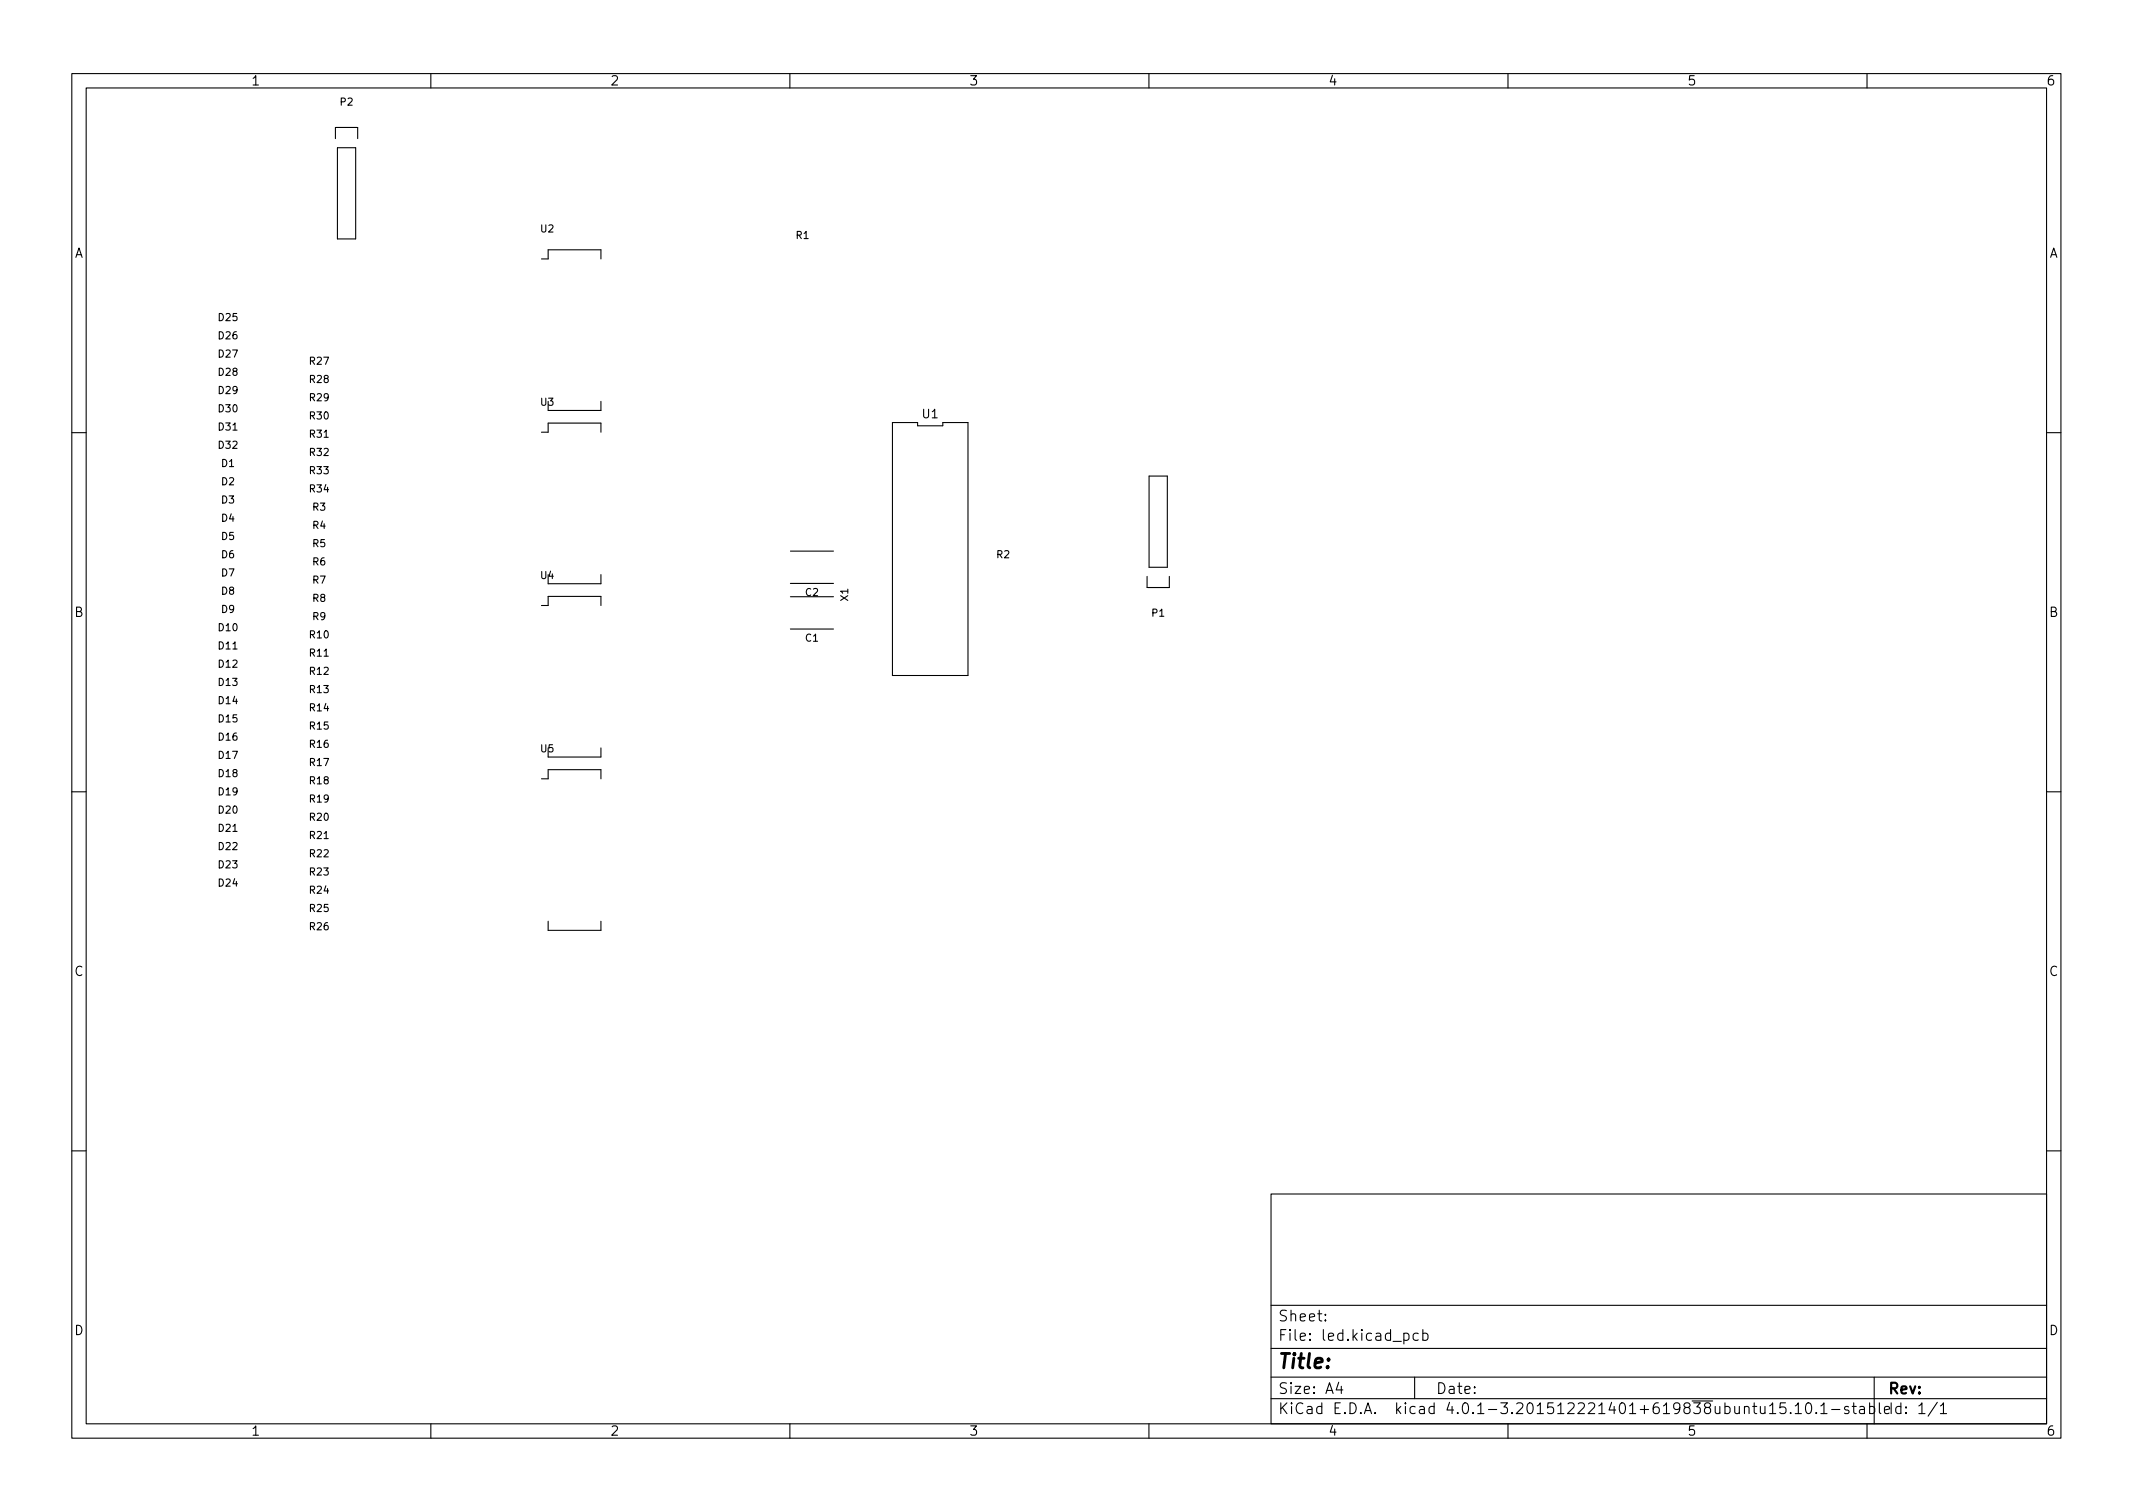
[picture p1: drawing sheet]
<svg xmlns="http://www.w3.org/2000/svg" width="297mm" height="210mm" viewBox="0 0 297 210" stroke-linecap="round" stroke-linejoin="round" font-family="sans-serif">
<defs><g id="words">
<text font-size="2.8" x="178" y="190.6">Title:</text>
<g font-size="2.1">
<text x="178" y="184">Sheet:</text>
<text x="178" y="186.7">File: led.kicad_pcb</text>
<text x="178" y="196.9">KiCad E.D.A. kicad 4.0.1-3.201512221401+619838ubuntu15.10.1-stable</text>
<text x="178" y="194.1">Size: A4</text>
<text x="200" y="194.1">Date:</text>
<text x="263" y="194.1">Rev:</text>
<text x="263" y="196.9">Id: 1/1</text>
</g>
<g font-size="1.8">
<text x="35" y="11.9">1</text>
<text x="85" y="11.9">2</text>
<text x="135" y="11.9">3</text>
<text x="185" y="11.9">4</text>
<text x="235" y="11.9">5</text>
<text x="285" y="11.9">6</text>
<text x="10.3" y="35.9">A</text>
<text x="285.3" y="35.9">A</text>
<text x="10.3" y="85.9">B</text>
<text x="285.3" y="85.9">B</text>
<text x="10.3" y="135.9">C</text>
<text x="285.3" y="135.9">C</text>
<text x="10.3" y="185.9">D</text>
<text x="285.3" y="185.9">D</text>
<text x="35" y="199.9">1</text>
<text x="85" y="199.9">2</text>
<text x="135" y="199.9">3</text>
<text x="185" y="199.9">4</text>
<text x="235" y="199.9">5</text>
<text x="285" y="199.9">6</text>
</g>
<text font-size="1.7" x="128.5" y="58.2">U1</text>
<g font-size="1.4">
<text x="47.4" y="14.7">P2</text>
<text x="75.3" y="32.4">U2</text>
<text x="110.9" y="33.3">R1</text>
<text x="30.5" y="44.7">D25</text>
<text x="30.5" y="47.2">D26</text>
<text x="30.5" y="49.8">D27</text>
<text x="30.5" y="52.3">D28</text>
<text x="43.2" y="50.8">R27</text>
<text x="43.2" y="53.3">R28</text>
<text x="30.5" y="54.9">D29</text>
<text x="30.5" y="57.4">D30</text>
<text x="30.5" y="59.9">D31</text>
<text x="43.2" y="55.9">R29</text>
<text x="43.2" y="58.4">R30</text>
<text x="75.3" y="56.5">U3</text>
<text x="30.5" y="62.5">D32</text>
<text x="30.9" y="65">D1</text>
<text x="43.2" y="60.9">R31</text>
<text x="43.2" y="63.5">R32</text>
<text x="30.9" y="67.6">D2</text>
<text x="30.9" y="70.1">D3</text>
<text x="43.2" y="66">R33</text>
<text x="43.2" y="68.6">R34</text>
<text x="43.6" y="71.1">R3</text>
<text x="30.9" y="72.6">D4</text>
<text x="30.9" y="75.2">D5</text>
<text x="30.9" y="77.7">D6</text>
<text x="43.6" y="73.6">R4</text>
<text x="43.6" y="76.2">R5</text>
<text x="138.8" y="77.7">R2</text>
<text x="30.9" y="80.3">D7</text>
<text x="30.9" y="82.8">D8</text>
<text x="43.6" y="78.7">R6</text>
<text x="43.6" y="81.3">R7</text>
<text x="43.6" y="83.8">R8</text>
<text x="75.3" y="80.6">U4</text>
<text x="112.2" y="83">C2</text>
<text x="118.1" y="83.7" transform="rotate(-90 118.1 83.7)">X1</text>
<text x="30.5" y="87.9">D10</text>
<text x="30.9" y="85.3">D9</text>
<text x="43.2" y="88.9">R10</text>
<text x="43.6" y="86.3">R9</text>
<text x="112.2" y="89.3">C1</text>
<text x="160.4" y="85.9">P1</text>
<text x="30.5" y="90.4">D11</text>
<text x="30.5" y="93">D12</text>
<text x="30.5" y="95.5">D13</text>
<text x="43.2" y="91.4">R11</text>
<text x="43.2" y="94">R12</text>
<text x="30.5" y="98">D14</text>
<text x="30.5" y="100.6">D15</text>
<text x="43.2" y="96.5">R13</text>
<text x="43.2" y="99">R14</text>
<text x="43.2" y="101.6">R15</text>
<text x="30.5" y="103.1">D16</text>
<text x="30.5" y="105.7">D17</text>
<text x="43.2" y="104.1">R16</text>
<text x="43.2" y="106.7">R17</text>
<text x="75.3" y="104.7">U5</text>
<text x="30.5" y="108.2">D18</text>
<text x="30.5" y="110.7">D19</text>
<text x="30.5" y="113.3">D20</text>
<text x="43.2" y="109.2">R18</text>
<text x="43.2" y="111.7">R19</text>
<text x="30.5" y="115.8">D21</text>
<text x="30.5" y="118.4">D22</text>
<text x="43.2" y="114.3">R20</text>
<text x="43.2" y="116.8">R21</text>
<text x="43.2" y="119.4">R22</text>
<text x="30.5" y="120.9">D23</text>
<text x="30.5" y="123.4">D24</text>
<text x="43.2" y="121.9">R23</text>
<text x="43.2" y="124.4">R24</text>
<text x="43.2" y="127">R25</text>
<text x="43.2" y="129.5">R26</text>
</g>
</g></defs>
<g fill="none" stroke="#000" stroke-width=".15">
<path d="M10 10.2h277v190.1h-277zM12 12.2h273v186.1h-273zM46.7 19.3v-1.6h3.1v1.6M60 10.2v2M110 10.2v2M160 10.2v2M210 10.2v2M260 10.2v2M47 20.6h2.5v12.7h-2.5zM75.4 36.1h.9v-1.3h7.4v1.3M76.3 55.9v1.3h7.4v-1.3M124.3 58.8h3.5v.5h3.5v-.5h3.5v35.3h-10.5z"/>
<path d="M10 60.2h2M75.4 60.2h.9v-1.3h7.4v1.3M110.1 76.7h6M160 66.3h2.6v12.7h-2.6zM285 60.2h2M75.4 84.3h.9v-1.3h7.4v1.3M76.3 80v1.3h7.4v-1.3M110.1 87.6h6M110.1 83.1h6M110.1 81.2h6M159.7 80.3v1.5h3.1v-1.5M10 110.2h2"/>
<path d="M75.4 108.4h.9v-1.2h7.4v1.2M76.3 104.1v1.3h7.4v-1.3M285 110.2h2M76.3 128.3v1.2h7.4v-1.2M10 160.2h2M177 166.3h108v32h-108zM285 160.2h2M60 198.3v2M110 198.3v2M160 198.3v2M177 194.8h108M177 191.8h108"/>
<path d="M177 187.8h108M177 181.8h108M184.6 183.8v.1h-.1l.1-.1v.1M184.6 183v.1h-.1l.1-.1v.1M186.4 192.5l-.3 1h.9M186.8 193v1M195.5 185.7l.4-.1 .3 .3v.4l-.1 .3h-.2h-.4M197 191.8v3M197.5 185.7l-.4-.1-.3 .3v.4l.1 .3h.2h.4M198.1 185.7l.5-.1 .3 .3v.4l-.2 .3h-.1h-.5M198.1 185.1v1.5M210 198.3v2"/>
<path d="M246.4 195.8l.5-.5v1.5M246.4 196.8h.9M248.6 195.3h-.7v.7l.2-.1 .5 .1 .1 .2-.1 .5-.2 .1h-.3l-.2-.1M249.4 196.7v.1h-.1l.1-.1v.1M250 195.8l.4-.5v1.5M250 196.8h.9M251.6 195.5a.36 .36 0 0 1 .3-.2 .36 .36 0 0 1 .3 .3 .77 .77 0 0 1-.4 1.2 .91 .91 0 0 1-.2-1.3zM252.9 196.7l.1 .1h-.1v-.1v.1M253.6 195.8l.4-.5v1.5M253.6 196.8h.8M255.1 196.3h1.1M257.4 195.9l-.3-.1-.2 .2v.3l.5 .1 .1 .1-.1 .3h-.1h-.4"/>
<path d="M257.9 195.8h.6M258.1 195.3v1.3l.1 .2h.3M259 195.9l.1-.1 .5 .1v.9M259.6 196.2l-.5 .1a.29 .29 0 0 0-.2 .2 .29 .29 0 0 0 .2 .3h.5M260 198.3v2M260.4 195.9l.4-.1 .3 .3v.4l-.2 .3h-.1h-.4M260.4 195.3v1.5M261 191.8v6.5M261.7 195.3v1.3l.2 .2M262.4 196.3l.7-.1v-.3l-.5-.1-.2 .2 .1 .8h.1h.5M269.8 195.3l-1.3 1.9M270.2 195.8l.4-.5v1.5"/>
<path d="M270.2 196.8h.9"/>
</g>
<use href="#words"/>
</svg>
